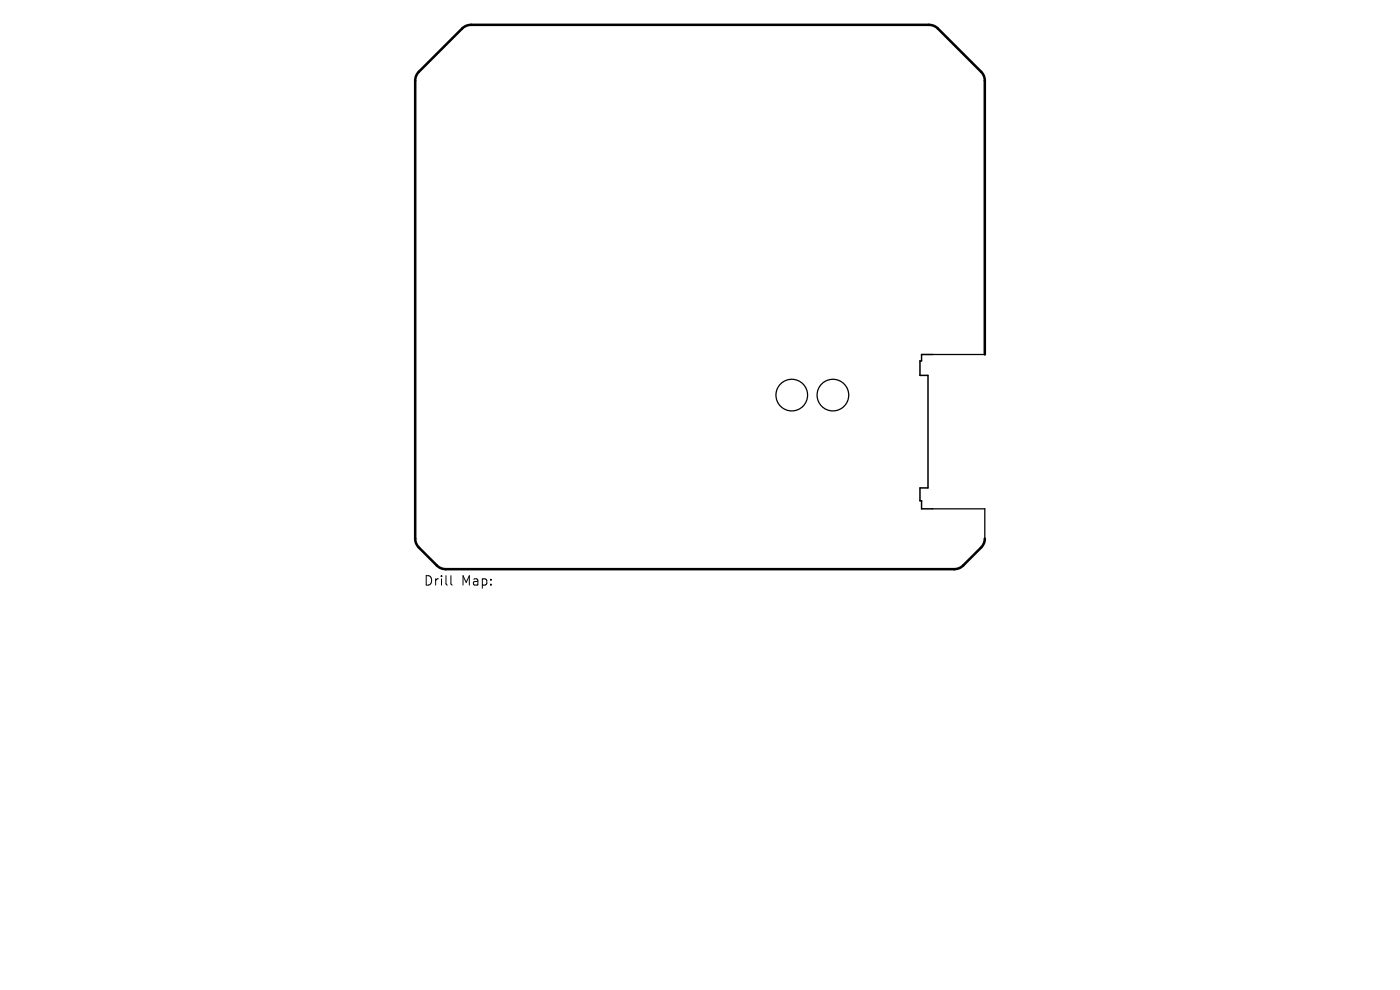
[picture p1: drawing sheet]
<svg xmlns="http://www.w3.org/2000/svg" width="297mm" height="210mm" viewBox="0 0 297 210" stroke-linecap="round" stroke-linejoin="round" font-family="sans-serif">
<defs><g id="words">
<g font-size="2.8">
<text x="89.8" y="124.5">Drill</text>
<text x="97.8" y="124.5">Map:</text>
</g>
</g></defs>
<g fill="none" stroke="#000" stroke-width=".27">
<path d="M197.9 75.2h11M197.9 107.9h11v6.4"/>
<circle cx="168" cy="83.8" r="3.4"/>
<circle cx="176.7" cy="83.8" r="3.4"/>
</g>
<path d="M208.9 75.2v-58.1a2.69 2.69 0 0 0-.8-1.9l-9.1-9.1a2.68 2.68 0 0 0-1.9-.8h-97.2a2.68 2.68 0 0 0-1.9 .8l-9.1 9.1a2.69 2.69 0 0 0-.8 1.9v97.2a2.68 2.68 0 0 0 .8 1.9l3.8 3.7a2.69 2.69 0 0 0 1.9 .8h107.8a2.68 2.68 0 0 0 1.9-.8l3.8-3.7a2.69 2.69 0 0 0 .8-1.9" fill="none" stroke="#000" stroke-width=".54"/>
<path d="M197.9 75.2h-2.4v1.4h-.3v3h1.7v23.9h-1.7v2.7h.3v1.7h2.4" fill="none" stroke="#000" stroke-width=".32"/>
<path d="M95.7 122.1v1.7l.2 .3" fill="none" stroke="#000" stroke-width=".21"/>
<use href="#words"/>
</svg>
